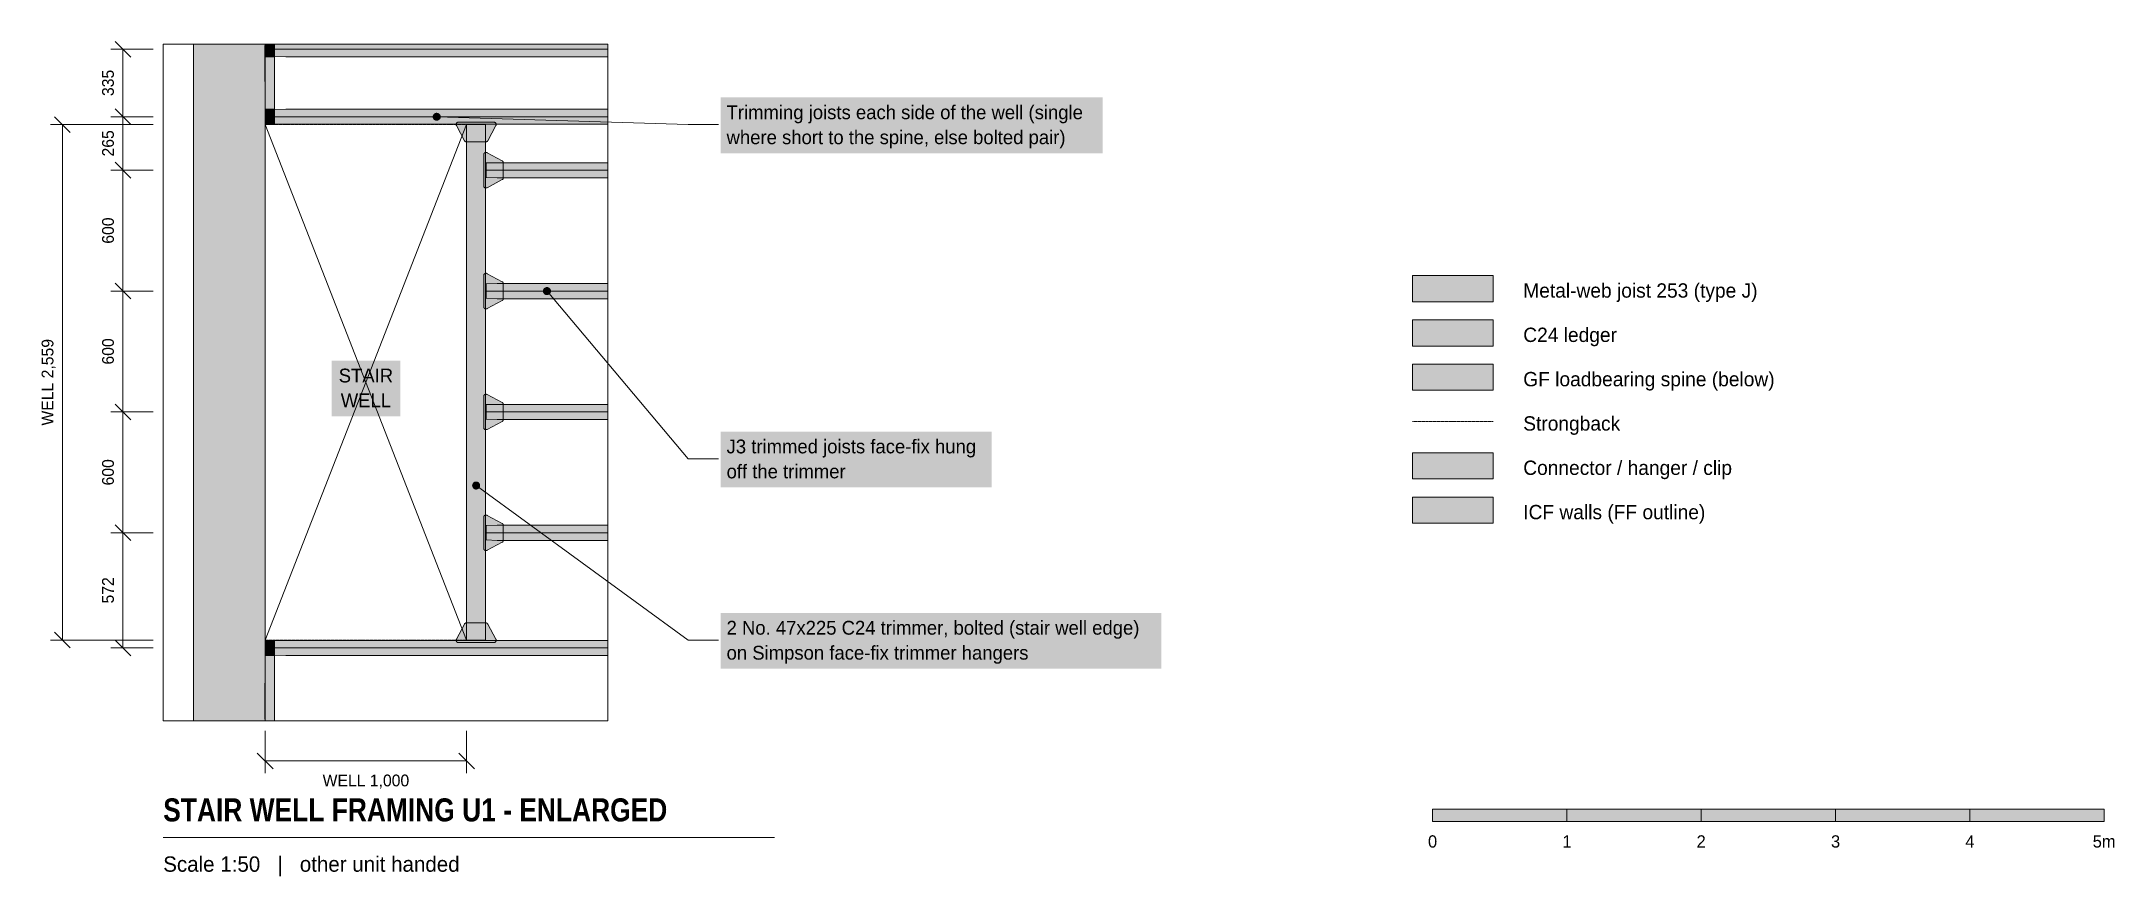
# Model space of a CAD drawing. Header units: millimetres. Extents: x -754 to 9535, y 542 to 4688.
import ezdxf
from ezdxf.enums import TextEntityAlignment as Align

# ---------------------------------------------------------------- set-up
doc = ezdxf.new("R2010")
doc.units = ezdxf.units.MM
doc.linetypes.add('DASHED', pattern=[1.524, 1.27, -0.254])
for name, color, linetype in [('FILL-C_595961', 7, 'Continuous'), ('FILL-C_B27326', 7, 'Continuous'), ('FILL-EPS', 7, 'Continuous'), ('FILL-INK', 7, 'Continuous'), ('FILL-LIGHT', 7, 'Continuous'), ('FILL-TIMBER', 7, 'Continuous'), ('FILL-TLS_BLUE', 7, 'Continuous'), ('FILL-WHITE', 7, 'Continuous'), ('LINE-C_735940', 7, 'Continuous'), ('LINE-C_B27326', 7, 'Continuous'), ('LINE-GREY', 7, 'Continuous'), ('LINE-INK', 7, 'Continuous'), ('LINE-RED-DASH', 7, 'DASHED'), ('LINE-STEEL_GREY', 7, 'Continuous'), ('LINE-STEEL_GREY-DASH', 7, 'DASHED'), ('LINE-TLS_BLUE', 7, 'Continuous'), ('TEXT-C_B27326', 7, 'Continuous'), ('TEXT-INK', 7, 'Continuous'), ('TEXT-STEEL_GREY', 7, 'Continuous'), ('TEXT-TLS_BLUE', 7, 'Continuous')]:
    doc.layers.add(name, color=color, linetype=linetype)
doc.styles.add('OpenSansCondensed-Bold', font='OpenSansCondensed-Bold.ttf')

msp = doc.modelspace()

# ---------------------------------------------------------------- texts
at = {"layer": 'TEXT-C_B27326'}
for s, p in [('2 No. 47x225 C24 trimmer, bolted (stair well edge)', (2646, 1743)), ('on Simpson face-fix trimmer hangers', (2646, 1619))]:
    msp.add_text(s, height=68.58, dxfattribs=at).set_placement(p)
at = {"layer": 'TEXT-INK'}
for s, p in [('335', (-395, 4482)), ('265', (-395, 4182)), ('600', (-395, 3749)), ('WELL 2,559', (-695, 2996)), ('600', (-395, 3149)), ('600', (-395, 2549)), ('572', (-395, 1963))]:
    msp.add_text(s, height=58.4, rotation=90, dxfattribs=at).set_placement(p, align=Align.CENTER)
for s, height, p in [('Metal-web joist 253 (type J)', 71.12, (6600, 3416)), ('C24 ledger', 71.1, (6600, 3196)), ('GF loadbearing spine (below)', 71.12, (6600, 2976)), ('Strongback', 71.1, (6600, 2756)), ('Connector / hanger / clip', 71.12, (6600, 2536)), ('ICF walls (FF outline)', 71.12, (6600, 2316))]:
    msp.add_text(s, height=height, dxfattribs=at).set_placement(p)
for s, height, p in [('WELL 1,000', 58.4, (856, 990)), ('0', 61, (6150, 686)), ('1', 61, (6817, 686)), ('2', 61, (7483, 686)), ('3', 61, (8150, 686)), ('4', 61, (8817, 686)), ('5m', 61, (9483, 686))]:
    msp.add_text(s, height=height, dxfattribs=at).set_placement(p, align=Align.CENTER)
at = {"layer": 'TEXT-INK', "style": 'OpenSansCondensed-Bold'}
msp.add_text('STAIR WELL FRAMING U1 - ENLARGED', height=114.3, dxfattribs=at).set_placement((-150, 816))
at = {"layer": 'TEXT-STEEL_GREY'}
for s, p in [('STAIR', (856, 2995)), ('WELL', (856, 2872))]:
    msp.add_text(s, height=68.6, dxfattribs=at).set_placement(p, align=Align.CENTER)
msp.add_text('Scale 1:50   |   other unit handed', height=76.2, dxfattribs=at).set_placement((-150, 566))
at = {"layer": 'TEXT-TLS_BLUE'}
for s, p in [('Trimming joists each side of the well (single', (2646, 4302)), ('where short to the spine, else bolted pair)', (2646, 4178)), ('J3 trimmed joists face-fix hung', (2646, 2643)), ('off the trimmer', (2646, 2519))]:
    msp.add_text(s, height=68.58, dxfattribs=at).set_placement(p)

# ---------------------------------------------------------------- hatches: boundary and pattern name
at = {"layer": 'FILL-C_595961', "true_color": 0x595961}
h = msp.add_hatch(color=256, dxfattribs=at)
h.dxf.hatch_style = 1
h.paths.add_polyline_path([(1353, 4190), (1352, 4190), (1351, 4190), (1350, 4191), (1349, 4191), (1348, 4192), (1348, 4192), (1347, 4193), (1346, 4194), (1346, 4194), (1345, 4195), (1305, 4270), (1305, 4271), (1304, 4272), (1304, 4273), (1304, 4274), (1304, 4275), (1304, 4277), (1304, 4278), (1304, 4279), (1304, 4280), (1305, 4281), (1305, 4282), (1306, 4283), (1306, 4283), (1307, 4284), (1308, 4285), (1308, 4285), (1309, 4286), (1310, 4286), (1311, 4287), (1312, 4287), (1313, 4287), (1314, 4287), (1492, 4287), (1493, 4287), (1494, 4287), (1495, 4287), (1496, 4286), (1497, 4286), (1498, 4285), (1498, 4285), (1499, 4284), (1500, 4283), (1500, 4283), (1501, 4282), (1501, 4281), (1502, 4280), (1502, 4279), (1502, 4278), (1502, 4277), (1502, 4275), (1502, 4274), (1502, 4273), (1502, 4272), (1501, 4271), (1501, 4270), (1461, 4195), (1460, 4194), (1460, 4194), (1459, 4193), (1458, 4192), (1458, 4192), (1457, 4191), (1456, 4191), (1455, 4190), (1454, 4190), (1453, 4190), (1452, 4190), (1354, 4190)])
h = msp.add_hatch(color=256, dxfattribs=at)
h.dxf.hatch_style = 1
h.paths.add_polyline_path([(1450, 3961), (1449, 3961), (1448, 3961), (1447, 3961), (1446, 3962), (1445, 3962), (1445, 3963), (1444, 3964), (1443, 3964), (1443, 3965), (1442, 3966), (1442, 3967), (1441, 3968), (1441, 3969), (1441, 3970), (1441, 3971), (1441, 4127), (1441, 4128), (1441, 4129), (1441, 4130), (1442, 4130), (1442, 4131), (1443, 4132), (1443, 4133), (1444, 4134), (1445, 4134), (1445, 4135), (1446, 4135), (1447, 4136), (1448, 4136), (1449, 4136), (1450, 4137), (1451, 4137), (1453, 4137), (1454, 4137), (1455, 4136), (1456, 4136), (1457, 4136), (1458, 4135), (1533, 4095), (1534, 4095), (1534, 4094), (1535, 4094), (1536, 4093), (1536, 4092), (1537, 4091), (1537, 4090), (1538, 4090), (1538, 4089), (1538, 4088), (1538, 4087), (1538, 4011), (1538, 4010), (1538, 4009), (1538, 4008), (1537, 4007), (1537, 4006), (1536, 4005), (1536, 4004), (1535, 4004), (1534, 4003), (1534, 4002), (1533, 4002), (1458, 3962), (1457, 3961), (1456, 3961), (1455, 3961), (1454, 3961), (1453, 3961), (1451, 3961)])
h = msp.add_hatch(color=256, dxfattribs=at)
h.dxf.hatch_style = 1
h.paths.add_polyline_path([(1450, 3361), (1449, 3361), (1448, 3361), (1447, 3361), (1446, 3362), (1445, 3362), (1445, 3363), (1444, 3364), (1443, 3364), (1443, 3365), (1442, 3366), (1442, 3367), (1441, 3368), (1441, 3369), (1441, 3370), (1441, 3371), (1441, 3527), (1441, 3528), (1441, 3529), (1441, 3530), (1442, 3530), (1442, 3531), (1443, 3532), (1443, 3533), (1444, 3534), (1445, 3534), (1445, 3535), (1446, 3535), (1447, 3536), (1448, 3536), (1449, 3536), (1450, 3537), (1451, 3537), (1453, 3537), (1454, 3537), (1455, 3536), (1456, 3536), (1457, 3536), (1458, 3535), (1533, 3495), (1534, 3495), (1534, 3494), (1535, 3494), (1536, 3493), (1536, 3492), (1537, 3491), (1537, 3490), (1538, 3490), (1538, 3489), (1538, 3488), (1538, 3487), (1538, 3411), (1538, 3410), (1538, 3409), (1538, 3408), (1537, 3407), (1537, 3406), (1536, 3405), (1536, 3404), (1535, 3404), (1534, 3403), (1534, 3402), (1533, 3402), (1458, 3362), (1457, 3361), (1456, 3361), (1455, 3361), (1454, 3361), (1453, 3361), (1451, 3361)])
h = msp.add_hatch(color=256, dxfattribs=at)
h.dxf.hatch_style = 1
h.paths.add_polyline_path([(1450, 2761), (1449, 2761), (1448, 2761), (1447, 2761), (1446, 2762), (1445, 2762), (1445, 2763), (1444, 2764), (1443, 2764), (1443, 2765), (1442, 2766), (1442, 2767), (1441, 2768), (1441, 2769), (1441, 2770), (1441, 2771), (1441, 2927), (1441, 2928), (1441, 2929), (1441, 2930), (1442, 2930), (1442, 2931), (1443, 2932), (1443, 2933), (1444, 2934), (1445, 2934), (1445, 2935), (1446, 2935), (1447, 2936), (1448, 2936), (1449, 2936), (1450, 2937), (1451, 2937), (1453, 2937), (1454, 2937), (1455, 2936), (1456, 2936), (1457, 2936), (1458, 2935), (1533, 2895), (1534, 2895), (1534, 2894), (1535, 2894), (1536, 2893), (1536, 2892), (1537, 2891), (1537, 2890), (1538, 2890), (1538, 2889), (1538, 2888), (1538, 2887), (1538, 2811), (1538, 2810), (1538, 2809), (1538, 2808), (1537, 2807), (1537, 2806), (1536, 2805), (1536, 2804), (1535, 2804), (1534, 2803), (1534, 2802), (1533, 2802), (1458, 2762), (1457, 2761), (1456, 2761), (1455, 2761), (1454, 2761), (1453, 2761), (1451, 2761)])
h = msp.add_hatch(color=256, dxfattribs=at)
h.dxf.hatch_style = 1
h.paths.add_polyline_path([(6050, 2516), (6450, 2516), (6450, 2646), (6050, 2646)])
h = msp.add_hatch(color=256, dxfattribs=at)
h.dxf.hatch_style = 1
h.paths.add_polyline_path([(1450, 2161), (1449, 2161), (1448, 2161), (1447, 2161), (1446, 2162), (1445, 2162), (1445, 2163), (1444, 2164), (1443, 2164), (1443, 2165), (1442, 2166), (1442, 2167), (1441, 2168), (1441, 2169), (1441, 2170), (1441, 2171), (1441, 2327), (1441, 2328), (1441, 2329), (1441, 2330), (1442, 2330), (1442, 2331), (1443, 2332), (1443, 2333), (1444, 2334), (1445, 2334), (1445, 2335), (1446, 2335), (1447, 2336), (1448, 2336), (1449, 2336), (1450, 2337), (1451, 2337), (1453, 2337), (1454, 2337), (1455, 2336), (1456, 2336), (1457, 2336), (1458, 2335), (1533, 2295), (1534, 2295), (1534, 2294), (1535, 2294), (1536, 2293), (1536, 2292), (1537, 2291), (1537, 2290), (1538, 2290), (1538, 2289), (1538, 2288), (1538, 2287), (1538, 2211), (1538, 2210), (1538, 2209), (1538, 2208), (1537, 2207), (1537, 2206), (1536, 2205), (1536, 2204), (1535, 2204), (1534, 2203), (1534, 2202), (1533, 2202), (1458, 2162), (1457, 2161), (1456, 2161), (1455, 2161), (1454, 2161), (1453, 2161), (1451, 2161)])
h = msp.add_hatch(color=256, dxfattribs=at)
h.dxf.hatch_style = 1
h.paths.add_polyline_path([(1313, 1704), (1312, 1704), (1311, 1704), (1310, 1704), (1309, 1705), (1308, 1705), (1308, 1706), (1307, 1707), (1306, 1707), (1306, 1708), (1305, 1709), (1305, 1710), (1304, 1711), (1304, 1712), (1304, 1713), (1304, 1714), (1304, 1716), (1304, 1717), (1304, 1718), (1304, 1719), (1305, 1720), (1305, 1720), (1345, 1795), (1346, 1796), (1346, 1797), (1347, 1798), (1348, 1798), (1348, 1799), (1349, 1800), (1350, 1800), (1351, 1800), (1352, 1801), (1353, 1801), (1354, 1801), (1452, 1801), (1453, 1801), (1454, 1801), (1455, 1800), (1456, 1800), (1457, 1800), (1458, 1799), (1458, 1798), (1459, 1798), (1460, 1797), (1460, 1796), (1461, 1795), (1501, 1720), (1501, 1720), (1502, 1719), (1502, 1718), (1502, 1717), (1502, 1716), (1502, 1714), (1502, 1713), (1502, 1712), (1502, 1711), (1501, 1710), (1501, 1709), (1500, 1708), (1500, 1707), (1499, 1707), (1498, 1706), (1498, 1705), (1497, 1705), (1496, 1704), (1495, 1704), (1494, 1704), (1493, 1704), (1492, 1704), (1314, 1704)])
at = {"layer": 'FILL-C_B27326', "true_color": 0xb27326}
h = msp.add_hatch(color=256, dxfattribs=at)
h.dxf.hatch_style = 1
h.paths.add_polyline_path([(1356, 4275), (1450, 4275), (1450, 1716), (1356, 1716)])
h = msp.add_hatch(color=256, dxfattribs=at)
h.dxf.hatch_style = 1
h.paths.add_polyline_path([(1423, 2483), (1422, 2489), (1420, 2493), (1417, 2498), (1413, 2501), (1408, 2503), (1403, 2503), (1398, 2503), (1393, 2501), (1389, 2498), (1386, 2493), (1384, 2489), (1383, 2483), (1384, 2478), (1386, 2473), (1389, 2469), (1393, 2466), (1398, 2464), (1403, 2463), (1408, 2464), (1413, 2466), (1417, 2469), (1420, 2473), (1422, 2478)])
at = {"layer": 'FILL-EPS', "true_color": 0xd9e8f7}
h = msp.add_hatch(color=256, dxfattribs=at)
h.dxf.hatch_style = 1
h.paths.add_polyline_path([(359, 4613), (359, 4675), (2056, 4675), (2056, 4611), (458, 4611)])
h = msp.add_hatch(color=256, dxfattribs=at)
h.dxf.hatch_style = 1
h.paths.add_polyline_path([(359, 4278), (359, 4350), (458, 4351), (2056, 4351), (2056, 4277), (458, 4277)])
h = msp.add_hatch(color=256, dxfattribs=at)
h.dxf.hatch_style = 1
h.paths.add_polyline_path([(1453, 4013), (1453, 4085), (1507, 4086), (2056, 4086), (2056, 4011), (1507, 4011)])
h = msp.add_hatch(color=256, dxfattribs=at)
h.dxf.hatch_style = 1
h.paths.add_polyline_path([(6050, 3396), (6450, 3396), (6450, 3526), (6050, 3526)])
h = msp.add_hatch(color=256, dxfattribs=at)
h.dxf.hatch_style = 1
h.paths.add_polyline_path([(1453, 3413), (1453, 3485), (1507, 3486), (2056, 3486), (2056, 3411), (1507, 3411)])
h = msp.add_hatch(color=256, dxfattribs=at)
h.dxf.hatch_style = 1
h.paths.add_polyline_path([(1453, 2813), (1453, 2885), (1507, 2886), (2056, 2886), (2056, 2811), (1507, 2811)])
h = msp.add_hatch(color=256, dxfattribs=at)
h.dxf.hatch_style = 1
h.paths.add_polyline_path([(1453, 2213), (1453, 2285), (1507, 2286), (2056, 2286), (2056, 2211), (1507, 2211)])
h = msp.add_hatch(color=256, dxfattribs=at)
h.dxf.hatch_style = 1
h.paths.add_polyline_path([(359, 1641), (359, 1713), (458, 1714), (2056, 1714), (2056, 1640), (458, 1640)])
at = {"layer": 'FILL-INK', "true_color": 0x14141a}
h = msp.add_hatch(color=256, dxfattribs=at)
h.dxf.hatch_style = 1
h.paths.add_polyline_path([(6150, 816), (6817, 816), (6817, 876), (6150, 876)])
h = msp.add_hatch(color=256, dxfattribs=at)
h.dxf.hatch_style = 1
h.paths.add_polyline_path([(7483, 816), (8150, 816), (8150, 876), (7483, 876)])
h = msp.add_hatch(color=256, dxfattribs=at)
h.dxf.hatch_style = 1
h.paths.add_polyline_path([(8817, 816), (9483, 816), (9483, 876), (8817, 876)])
at = {"layer": 'FILL-LIGHT', "true_color": 0xdedee0}
h = msp.add_hatch(color=256, dxfattribs=at)
h.dxf.hatch_style = 1
h.paths.add_polyline_path([(0, 4675), (356, 4675), (356, 1316), (0, 1316)])
h = msp.add_hatch(color=256, dxfattribs=at)
h.dxf.hatch_style = 1
h.paths.add_polyline_path([(6050, 2296), (6450, 2296), (6450, 2426), (6050, 2426)])
at = {"layer": 'FILL-TIMBER', "true_color": 0xedcc99}
h = msp.add_hatch(color=256, dxfattribs=at)
h.dxf.hatch_style = 1
h.paths.add_polyline_path([(354, 4667), (356, 4667), (356, 4489), (354, 4489)])
h = msp.add_hatch(color=256, dxfattribs=at)
h.dxf.hatch_style = 1
h.paths.add_polyline_path([(356, 4675), (403, 4675), (403, 4278), (356, 4278)])
h = msp.add_hatch(color=256, dxfattribs=at)
h.dxf.hatch_style = 1
h.paths.add_polyline_path([(359, 4675), (403, 4675), (403, 4611), (359, 4611)])
h = msp.add_hatch(color=256, dxfattribs=at)
h.dxf.hatch_style = 1
h.paths.add_polyline_path([(359, 4352), (403, 4352), (403, 4276), (359, 4276)])
h = msp.add_hatch(color=256, dxfattribs=at)
h.dxf.hatch_style = 1
h.paths.add_polyline_path([(6050, 3176), (6450, 3176), (6450, 3306), (6050, 3306)])
at = {"layer": 'FILL-TIMBER', "true_color": 0xe6dbcc}
h = msp.add_hatch(color=256, dxfattribs=at)
h.dxf.hatch_style = 1
h.paths.add_polyline_path([(6050, 2956), (6450, 2956), (6450, 3086), (6050, 3086)])
at = {"layer": 'FILL-TIMBER', "true_color": 0xedcc99}
h = msp.add_hatch(color=256, dxfattribs=at)
h.dxf.hatch_style = 1
h.paths.add_polyline_path([(356, 1713), (403, 1713), (403, 1316), (356, 1316)])
h = msp.add_hatch(color=256, dxfattribs=at)
h.dxf.hatch_style = 1
h.paths.add_polyline_path([(359, 1714), (403, 1714), (403, 1639), (359, 1639)])
h = msp.add_hatch(color=256, dxfattribs=at)
h.dxf.hatch_style = 1
h.paths.add_polyline_path([(354, 1502), (356, 1502), (356, 1324), (354, 1324)])
at = {"layer": 'FILL-TLS_BLUE', "true_color": 0x1a5999}
h = msp.add_hatch(color=256, dxfattribs=at)
h.dxf.hatch_style = 1
h.paths.add_polyline_path([(1227, 4314), (1227, 4319), (1225, 4324), (1221, 4328), (1217, 4331), (1212, 4333), (1207, 4334), (1202, 4333), (1197, 4331), (1193, 4328), (1190, 4324), (1188, 4319), (1187, 4314), (1188, 4309), (1190, 4304), (1193, 4300), (1197, 4297), (1202, 4295), (1207, 4294), (1212, 4295), (1217, 4297), (1221, 4300), (1225, 4304), (1227, 4309)])
h = msp.add_hatch(color=256, dxfattribs=at)
h.dxf.hatch_style = 1
h.paths.add_polyline_path([(1775, 3449), (1774, 3454), (1772, 3459), (1769, 3463), (1764, 3466), (1760, 3468), (1755, 3469), (1749, 3468), (1745, 3466), (1740, 3463), (1737, 3459), (1735, 3454), (1734, 3449), (1735, 3443), (1737, 3439), (1740, 3434), (1745, 3431), (1749, 3429), (1755, 3429), (1760, 3429), (1764, 3431), (1769, 3434), (1772, 3439), (1774, 3443)])
at = {"layer": 'FILL-WHITE', "true_color": 0xffffff}
h = msp.add_hatch(color=256, dxfattribs=at)
h.dxf.hatch_style = 1
h.paths.add_polyline_path([(2616, 4133), (4513, 4133), (4513, 4411), (2616, 4411)])
h = msp.add_hatch(color=256, dxfattribs=at)
h.dxf.hatch_style = 1
h.paths.add_polyline_path([(686, 2827), (1026, 2827), (1026, 3104), (686, 3104)])
h = msp.add_hatch(color=256, dxfattribs=at)
h.dxf.hatch_style = 1
h.paths.add_polyline_path([(2616, 2474), (3962, 2474), (3962, 2751), (2616, 2751)])
h = msp.add_hatch(color=256, dxfattribs=at)
h.dxf.hatch_style = 1
h.paths.add_polyline_path([(2616, 1574), (4804, 1574), (4804, 1851), (2616, 1851)])
h = msp.add_hatch(color=256, dxfattribs=at)
h.dxf.hatch_style = 1
h.paths.add_polyline_path([(6817, 816), (7483, 816), (7483, 876), (6817, 876)])
h = msp.add_hatch(color=256, dxfattribs=at)
h.dxf.hatch_style = 1
h.paths.add_polyline_path([(8150, 816), (8817, 816), (8817, 876), (8150, 876)])

# ---------------------------------------------------------------- linework, layer by layer
at = {"layer": 'LINE-C_735940', "lineweight": 5}
msp.add_lwpolyline([(6050, 2956), (6450, 2956), (6450, 3086), (6050, 3086)], close=True, dxfattribs=at)
at = {"layer": 'LINE-C_B27326', "lineweight": 5}
for p, q in [((1403, 2483), (2456, 1716)), ((2456, 1716), (2606, 1716))]:
    msp.add_line(p, q, dxfattribs=at)
for points in [[(354, 4667), (356, 4667), (356, 4489), (354, 4489)], [(356, 4675), (403, 4675), (403, 4278), (356, 4278)], [(359, 4675), (403, 4675), (403, 4611), (359, 4611)], [(359, 4352), (403, 4352), (403, 4276), (359, 4276)], [(1356, 4275), (1450, 4275), (1450, 1716), (1356, 1716)], [(6050, 3176), (6450, 3176), (6450, 3306), (6050, 3306)], [(356, 1713), (403, 1713), (403, 1316), (356, 1316)], [(359, 1714), (403, 1714), (403, 1639), (359, 1639)], [(354, 1502), (356, 1502), (356, 1324), (354, 1324)]]:
    msp.add_lwpolyline(points, close=True, dxfattribs=at)
at = {"layer": 'LINE-GREY', "lineweight": 5}
for points in [[(0, 4675), (356, 4675), (356, 1316), (0, 1316)], [(6050, 2296), (6450, 2296), (6450, 2426), (6050, 2426)]]:
    msp.add_lwpolyline(points, close=True, dxfattribs=at)
at = {"layer": 'LINE-INK', "lineweight": 5}
for p, q in [((-200, 4649), (-410, 4649)), ((-311, 4610), (-389, 4688)), ((-350, 1677), (-350, 4649)), ((-311, 4275), (-389, 4353)), ((-200, 4275), (-710, 4275)), ((-611, 4236), (-689, 4314)), ((-650, 1716), (-650, 4275)), ((-200, 4314), (-410, 4314)), ((-200, 4049), (-410, 4049)), ((-311, 4010), (-389, 4088)), ((-200, 3449), (-410, 3449)), ((-311, 3410), (-389, 3488)), ((-311, 2810), (-389, 2888)), ((-200, 2849), (-410, 2849)), ((-311, 2210), (-389, 2288)), ((-200, 2249), (-410, 2249)), ((-611, 1677), (-689, 1755)), ((-200, 1716), (-710, 1716)), ((-200, 1677), (-410, 1677)), ((-311, 1638), (-389, 1716)), ((356, 1266), (356, 1056)), ((1356, 1266), (1356, 1056)), ((317, 1155), (395, 1077)), ((1317, 1155), (1395, 1077)), ((356, 1116), (1356, 1116)), ((-150, 736), (2884, 736))]:
    msp.add_line(p, q, dxfattribs=at)
for points in [[(1353, 4190), (1352, 4190), (1351, 4190), (1350, 4191), (1349, 4191), (1348, 4192), (1348, 4192), (1347, 4193), (1346, 4194), (1346, 4194), (1345, 4195), (1305, 4270), (1305, 4271), (1304, 4272), (1304, 4273), (1304, 4274), (1304, 4275), (1304, 4277), (1304, 4278), (1304, 4279), (1304, 4280), (1305, 4281), (1305, 4282), (1306, 4283), (1306, 4283), (1307, 4284), (1308, 4285), (1308, 4285), (1309, 4286), (1310, 4286), (1311, 4287), (1312, 4287), (1313, 4287), (1314, 4287), (1492, 4287), (1493, 4287), (1494, 4287), (1495, 4287), (1496, 4286), (1497, 4286), (1498, 4285), (1498, 4285), (1499, 4284), (1500, 4283), (1500, 4283), (1501, 4282), (1501, 4281), (1502, 4280), (1502, 4279), (1502, 4278), (1502, 4277), (1502, 4275), (1502, 4274), (1502, 4273), (1502, 4272), (1501, 4271), (1501, 4270), (1461, 4195), (1460, 4194), (1460, 4194), (1459, 4193), (1458, 4192), (1458, 4192), (1457, 4191), (1456, 4191), (1455, 4190), (1454, 4190), (1453, 4190), (1452, 4190), (1354, 4190)], [(1450, 3961), (1449, 3961), (1448, 3961), (1447, 3961), (1446, 3962), (1445, 3962), (1445, 3963), (1444, 3964), (1443, 3964), (1443, 3965), (1442, 3966), (1442, 3967), (1441, 3968), (1441, 3969), (1441, 3970), (1441, 3971), (1441, 4127), (1441, 4128), (1441, 4129), (1441, 4130), (1442, 4130), (1442, 4131), (1443, 4132), (1443, 4133), (1444, 4134), (1445, 4134), (1445, 4135), (1446, 4135), (1447, 4136), (1448, 4136), (1449, 4136), (1450, 4137), (1451, 4137), (1453, 4137), (1454, 4137), (1455, 4136), (1456, 4136), (1457, 4136), (1458, 4135), (1533, 4095), (1534, 4095), (1534, 4094), (1535, 4094), (1536, 4093), (1536, 4092), (1537, 4091), (1537, 4090), (1538, 4090), (1538, 4089), (1538, 4088), (1538, 4087), (1538, 4011), (1538, 4010), (1538, 4009), (1538, 4008), (1537, 4007), (1537, 4006), (1536, 4005), (1536, 4004), (1535, 4004), (1534, 4003), (1534, 4002), (1533, 4002), (1458, 3962), (1457, 3961), (1456, 3961), (1455, 3961), (1454, 3961), (1453, 3961), (1451, 3961)], [(1450, 3361), (1449, 3361), (1448, 3361), (1447, 3361), (1446, 3362), (1445, 3362), (1445, 3363), (1444, 3364), (1443, 3364), (1443, 3365), (1442, 3366), (1442, 3367), (1441, 3368), (1441, 3369), (1441, 3370), (1441, 3371), (1441, 3527), (1441, 3528), (1441, 3529), (1441, 3530), (1442, 3530), (1442, 3531), (1443, 3532), (1443, 3533), (1444, 3534), (1445, 3534), (1445, 3535), (1446, 3535), (1447, 3536), (1448, 3536), (1449, 3536), (1450, 3537), (1451, 3537), (1453, 3537), (1454, 3537), (1455, 3536), (1456, 3536), (1457, 3536), (1458, 3535), (1533, 3495), (1534, 3495), (1534, 3494), (1535, 3494), (1536, 3493), (1536, 3492), (1537, 3491), (1537, 3490), (1538, 3490), (1538, 3489), (1538, 3488), (1538, 3487), (1538, 3411), (1538, 3410), (1538, 3409), (1538, 3408), (1537, 3407), (1537, 3406), (1536, 3405), (1536, 3404), (1535, 3404), (1534, 3403), (1534, 3402), (1533, 3402), (1458, 3362), (1457, 3361), (1456, 3361), (1455, 3361), (1454, 3361), (1453, 3361), (1451, 3361)], [(1450, 2761), (1449, 2761), (1448, 2761), (1447, 2761), (1446, 2762), (1445, 2762), (1445, 2763), (1444, 2764), (1443, 2764), (1443, 2765), (1442, 2766), (1442, 2767), (1441, 2768), (1441, 2769), (1441, 2770), (1441, 2771), (1441, 2927), (1441, 2928), (1441, 2929), (1441, 2930), (1442, 2930), (1442, 2931), (1443, 2932), (1443, 2933), (1444, 2934), (1445, 2934), (1445, 2935), (1446, 2935), (1447, 2936), (1448, 2936), (1449, 2936), (1450, 2937), (1451, 2937), (1453, 2937), (1454, 2937), (1455, 2936), (1456, 2936), (1457, 2936), (1458, 2935), (1533, 2895), (1534, 2895), (1534, 2894), (1535, 2894), (1536, 2893), (1536, 2892), (1537, 2891), (1537, 2890), (1538, 2890), (1538, 2889), (1538, 2888), (1538, 2887), (1538, 2811), (1538, 2810), (1538, 2809), (1538, 2808), (1537, 2807), (1537, 2806), (1536, 2805), (1536, 2804), (1535, 2804), (1534, 2803), (1534, 2802), (1533, 2802), (1458, 2762), (1457, 2761), (1456, 2761), (1455, 2761), (1454, 2761), (1453, 2761), (1451, 2761)], [(6050, 2516), (6450, 2516), (6450, 2646), (6050, 2646)], [(1450, 2161), (1449, 2161), (1448, 2161), (1447, 2161), (1446, 2162), (1445, 2162), (1445, 2163), (1444, 2164), (1443, 2164), (1443, 2165), (1442, 2166), (1442, 2167), (1441, 2168), (1441, 2169), (1441, 2170), (1441, 2171), (1441, 2327), (1441, 2328), (1441, 2329), (1441, 2330), (1442, 2330), (1442, 2331), (1443, 2332), (1443, 2333), (1444, 2334), (1445, 2334), (1445, 2335), (1446, 2335), (1447, 2336), (1448, 2336), (1449, 2336), (1450, 2337), (1451, 2337), (1453, 2337), (1454, 2337), (1455, 2336), (1456, 2336), (1457, 2336), (1458, 2335), (1533, 2295), (1534, 2295), (1534, 2294), (1535, 2294), (1536, 2293), (1536, 2292), (1537, 2291), (1537, 2290), (1538, 2290), (1538, 2289), (1538, 2288), (1538, 2287), (1538, 2211), (1538, 2210), (1538, 2209), (1538, 2208), (1537, 2207), (1537, 2206), (1536, 2205), (1536, 2204), (1535, 2204), (1534, 2203), (1534, 2202), (1533, 2202), (1458, 2162), (1457, 2161), (1456, 2161), (1455, 2161), (1454, 2161), (1453, 2161), (1451, 2161)], [(1313, 1704), (1312, 1704), (1311, 1704), (1310, 1704), (1309, 1705), (1308, 1705), (1308, 1706), (1307, 1707), (1306, 1707), (1306, 1708), (1305, 1709), (1305, 1710), (1304, 1711), (1304, 1712), (1304, 1713), (1304, 1714), (1304, 1716), (1304, 1717), (1304, 1718), (1304, 1719), (1305, 1720), (1305, 1720), (1345, 1795), (1346, 1796), (1346, 1797), (1347, 1798), (1348, 1798), (1348, 1799), (1349, 1800), (1350, 1800), (1351, 1800), (1352, 1801), (1353, 1801), (1354, 1801), (1452, 1801), (1453, 1801), (1454, 1801), (1455, 1800), (1456, 1800), (1457, 1800), (1458, 1799), (1458, 1798), (1459, 1798), (1460, 1797), (1460, 1796), (1461, 1795), (1501, 1720), (1501, 1720), (1502, 1719), (1502, 1718), (1502, 1717), (1502, 1716), (1502, 1714), (1502, 1713), (1502, 1712), (1502, 1711), (1501, 1710), (1501, 1709), (1500, 1708), (1500, 1707), (1499, 1707), (1498, 1706), (1498, 1705), (1497, 1705), (1496, 1704), (1495, 1704), (1494, 1704), (1493, 1704), (1492, 1704), (1314, 1704)], [(6150, 816), (6817, 816), (6817, 876), (6150, 876)], [(6817, 816), (7483, 816), (7483, 876), (6817, 876)], [(7483, 816), (8150, 816), (8150, 876), (7483, 876)], [(8150, 816), (8817, 816), (8817, 876), (8150, 876)], [(8817, 816), (9483, 816), (9483, 876), (8817, 876)]]:
    msp.add_lwpolyline(points, close=True, dxfattribs=at)
at = {"layer": 'LINE-RED-DASH', "lineweight": 5}
msp.add_line((6050, 2801), (6450, 2801), dxfattribs=at)
at = {"layer": 'LINE-STEEL_GREY', "lineweight": 5}
for p, q in [((356, 1716), (1356, 4275)), ((356, 4275), (1356, 1716))]:
    msp.add_line(p, q, dxfattribs=at)
msp.add_lwpolyline([(-150, 1316), (2056, 1316), (2056, 4675), (-150, 4675)], close=True, dxfattribs=at)
at = {"layer": 'LINE-STEEL_GREY-DASH', "lineweight": 5}
msp.add_lwpolyline([(356, 1716), (356, 4275), (1356, 4275), (1356, 1716)], close=True, dxfattribs=at)
at = {"layer": 'LINE-TLS_BLUE', "lineweight": 5}
for p, q in [((359, 4649), (2056, 4649)), ((359, 4314), (2056, 4314)), ((1207, 4314), (2456, 4275)), ((2456, 4275), (2606, 4275)), ((1453, 4049), (2056, 4049)), ((1453, 3449), (2056, 3449)), ((1755, 3449), (2456, 2616)), ((1453, 2849), (2056, 2849)), ((2456, 2616), (2606, 2616)), ((1453, 2249), (2056, 2249)), ((359, 1677), (2056, 1677))]:
    msp.add_line(p, q, dxfattribs=at)
for points in [[(359, 4613), (359, 4675), (2056, 4675), (2056, 4611), (458, 4611)], [(359, 4278), (359, 4350), (458, 4351), (2056, 4351), (2056, 4277), (458, 4277)], [(1453, 4013), (1453, 4085), (1507, 4086), (2056, 4086), (2056, 4011), (1507, 4011)], [(6050, 3396), (6450, 3396), (6450, 3526), (6050, 3526)], [(1453, 3413), (1453, 3485), (1507, 3486), (2056, 3486), (2056, 3411), (1507, 3411)], [(1453, 2813), (1453, 2885), (1507, 2886), (2056, 2886), (2056, 2811), (1507, 2811)], [(1453, 2213), (1453, 2285), (1507, 2286), (2056, 2286), (2056, 2211), (1507, 2211)], [(359, 1641), (359, 1713), (458, 1714), (2056, 1714), (2056, 1640), (458, 1640)]]:
    msp.add_lwpolyline(points, close=True, dxfattribs=at)

msp.set_redraw_order([(e.dxf.handle, doc.entitydb.next_handle()) for e in msp.query("TEXT MTEXT ATTDEF DIMENSION ARC_DIMENSION")])  # texts and dimensions are drawn at this point

doc.saveas('drawing.dxf')
